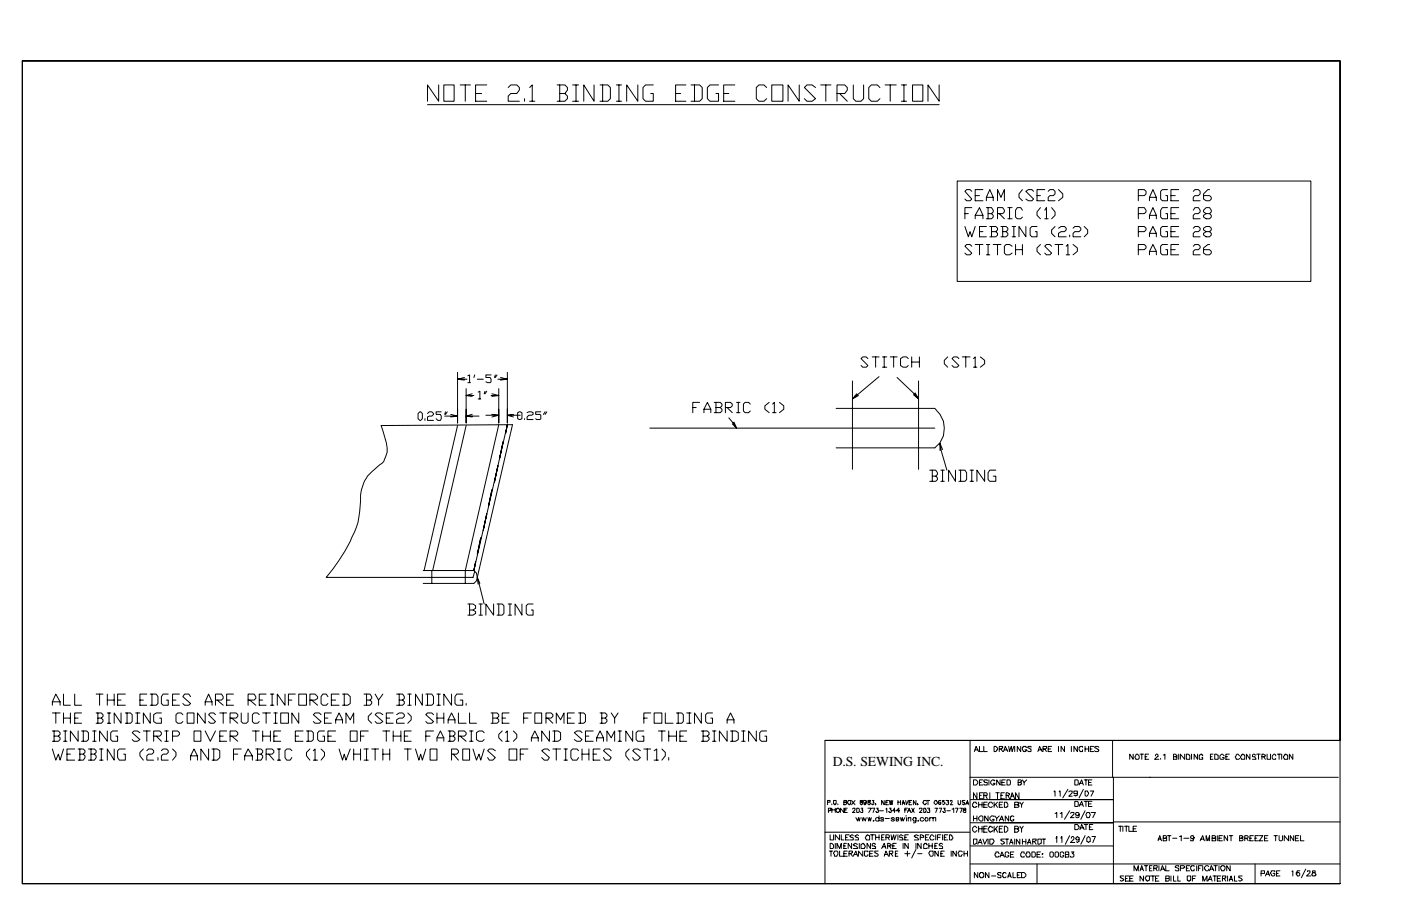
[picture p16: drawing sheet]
<svg xmlns="http://www.w3.org/2000/svg" width="432mm" height="279mm" viewBox="0 0 432 279" stroke-linecap="round" stroke-linejoin="round" font-family="sans-serif">
<defs><g id="words">
<text font-size="4.2" x="256.6" y="236.3">D.S. SEWING INC.</text>
</g></defs>
<g fill="none" stroke="#000" stroke-width=".31">
<path d="M6.9 18.8h406.1v209.5h-158.7v44.2M6.9 18.8v253.7h406.1M6.9 18.8h406.1v253.7M131.8 32.3h157.7M135.2 26.2v5l-3.4-5v5M136.8 26.2h3.2v5h-3.2zM141.8 26.2h3.2M143.4 26.2v5M146.6 28.8h1.8M150 26.2h-3.4v5h3.4M156.6 27l.8-.8h1.9l.8 .8v.8l-.8 1h-1.9l-.8 .8v1.6h3.5M161.7 30.4v.8"/>
<path d="M163.2 27l.8-.8v5M163.2 31.2h1.6M171.7 26.2h2.4l.8 .8v.8l-.8 1M172.5 28.8h1.6l.8 .8v.8l-.8 .8h-2.4M172.5 26.2v5M176.5 26.2h1.8M176.5 31.2h1.8M177.5 26.2v5M183.1 26.2v5l-3.2-5v5M184.9 26.2h2.4l.8 .8v3.4l-.8 .8h-2.4M185.7 26.2v5M190 26.2h1.6"/>
<path d="M190 31.2h1.6M190.8 26.2v5M196.6 26.2v5l-3.5-5v5M201.3 26.2h-2.3l-.8 .8v3.4l.8 .8h2.3v-2.4h-.7M208.2 28.8h1.6M211.4 26.2h-3.2v5h3.2M213 26.2h2.6l.8 .8v3.4l-.8 .8h-2.6M214 26.2v5M221.5 26.2h-2.7l-.8 .8v3.4l.8 .8h2.7v-2.4h-.8M223 28.8h1.6M226.5 26.2h-3.5v5h3.5M236.3 27l-.8-.8h-1.6l-.8 .8v3.4l.8 .8h1.6l.8-.8"/>
<path d="M237.9 26.2h3.4v5h-3.4zM246.3 26.2v5l-3.4-5v5M251.4 27l-1.1-.8h-1.6l-.8 .8 3.5 3.4-1.1 .8h-1.6l-.8-.8M252.9 26.2h3.2M254.5 26.2v5M258 28.8h2.3l.8-1v-.8l-.8-.8h-2.3v5M258.8 28.8l2.3 2.4M263 26.2v4.2l.8 .8h1.6l.8-.8v-4.2M271.2 27l-.8-.8h-1.8l-.8 .8v3.4l.8 .8h1.8l.8-.8M272.8 26.2h3.4M274.4 26.2v5M277.8 26.2h1.6"/>
<path d="M277.8 31.2h1.6M278.6 26.2v5M281.3 26.2h3.1v5h-3.1zM289.5 26.2v5l-3.5-5v5M295 55.8h109v31h-109zM299.5 59l-.5-.5h-1.1l-.5 .5 2.1 2.4-.5 .5h-1.1l-.5-.5M302.9 58.5h-2.3v3.4h2.3M315.1 58.5l-1 1.3v1.1l1 1M318.6 59l-.6-.5h-1l-.8 .5 2.4 2.4-.6 .5h-1l-.8-.5M322 58.5h-2.4v3.4h2.4M323.1 59l.5-.5h1l.6 .5v.8l-.6 .5h-1l-.5 .6v1h2.1M326.2 58.5l1.4 1.3v1.1l-1.4 1"/>
<path d="M359.8 58.5h-1.6l-.5 .5v2.4l.5 .5h1.6v-1.6h-.5M363.3 58.5h-2.4v3.4h2.4M367.8 59l.5-.5h1.1l.5 .5v.8l-.5 .5h-1.1l-.5 .6v1h2.1M372.8 58.5h-.5l-1.4 1.3v1.6l.8 .5h1.1l.5-.5v-.5l-.5-.6h-1.9M297.4 69.8l1 3.2 .6-1.6 .5 1.6 1.1-3.2M297.4 65.9h1M299.5 64h-2.1v3.5M299.5 75.9l-.5-.5h-1.1l-.5 .5 2.1 2.2-.5 .5h-1.1l-.5-.5M300.6 67.5v-1.1l1.3-2.4 1 2.4v1.1M300.6 60.3h1.3M300.6 66.4h2.3M300.6 75.4h2.3"/>
<path d="M301.9 71.4h1M301.9 75.4v3.2M304 61.9v-1l1.1-2.4 1 2.4v1M304 64h1.6l.5 .8v.6l-.5 .5M304 69.8h-2.1v3.2h2.1M304 60.9h2.1M304 75.4h1.1M304 78.6h1.1M304.5 65.9h1.1l.5 .5v.5l-.5 .6h-1.6M304.5 64v3.5M304.5 75.4v3.2M305.1 69.8h1.8l.5 .6v.5l-.5 .5"/>
<path d="M305.6 71.4h1.3l.5 .6v.5l-.5 .5h-1.8M305.6 69.8v3.2M306.1 75.4h2.4M307.4 61.9v-3.4l1.1 2.4 1.1-2.4v3.4M307.4 65.9h1.6l.6-.5v-.6l-.6-.8h-1.6v3.5M307.4 75.4v3.2M308 65.9l1.6 1.6M308.5 69.8h1.6l.5 .6v.5l-.5 .5M309 71.4h1.1l.5 .6v.5l-.5 .5h-1.6M309 69.8v3.2M310.6 64h1.3M310.6 67.5h1.3"/>
<path d="M311.1 64v3.5M311.9 75.9l-.8-.5h-1l-.5 .5v2.2l.5 .5h1l.8-.5M311.9 73h1.1M311.9 69.8h1.1M312.5 69.8v3.2M313 75.4v3.2M313 77h2.1M315.1 64.8l-.5-.8h-1.1l-.5 .8v2.1l.5 .6h1.1l.5-.6M315.1 75.4v3.2M316.2 69.8v3.2l-2.1-3.2v3.2M319.6 69.8h-1.6l-.5 .6v2.1l.5 .5h1.6v-1.6h-.5M319.6 60.3h1.1"/>
<path d="M320.7 64l-1.1 1.4v1l1.1 1.1M320.7 75.4l-1.1 1.1v1l1.1 1.1M322 64.8l.5-.8v3.5M322 67.5h1.1M324.1 64l1.1 1.4v1l-1.1 1.1M324.1 75.9l-.5-.5h-1.1l-.5 .5 2.1 2.2-.5 .5h-1.1l-.5-.5M325.2 69.8l-1.1 1.1v1.1l1.1 1M325.2 75.4h2.4M326.2 70.4l.8-.6h1.1l.5 .6v.5l-.5 .5h-1.1l-.8 .6v1h2.4M326.2 75.4v3.2M328.6 75.9l.5-.5v3.2M328.6 78.6h1.1"/>
<path d="M329.7 72.5v.5M330.7 70.4l.6-.6h1.3l.5 .6v.5l-.5 .5h-1.3l-.6 .6v1h2.4M330.7 75.4l1.4 1.1v1l-1.4 1.1M334.2 69.8l1 1.1v1.1l-1 1M350.8 60.3h1.9l.5-.5v-.8l-.5-.5h-1.9v3.4M350.8 65.9h1.9l.5-.5v-.6l-.5-.8h-1.9v3.5M350.8 71.4h1.9l.5-.5v-.5l-.5-.6h-1.9v3.2M350.8 77h1.9l.5-.5v-.6l-.5-.5h-1.9v3.2M354.3 61.9v-1l1-2.4 1.1 2.4v1M354.3 67.5v-1.1l1-2.4 1.1 2.4v1.1M354.3 73v-1l1-2.2 1.1 2.2v1M354.3 78.6v-1.1l1-2.1 1.1 2.1v1.1"/>
<path d="M354.3 60.9h2.1M354.3 66.4h2.1M354.3 72h2.1M354.3 77.5h2.1M359.8 64h-1.6l-.5 .8v2.1l.5 .6h1.6v-1.6h-.5M359.8 69.8h-1.6l-.5 .6v2.1l.5 .5h1.6v-1.6h-.5M359.8 75.4h-1.6l-.5 .5v2.2l.5 .5h1.6v-1.6h-.5M360.9 60.3h1.3M360.9 65.9h1.3M360.9 71.4h1.3M360.9 77h1.3M363.3 64h-2.4v3.5h2.4"/>
<path d="M363.3 69.8h-2.4v3.2h2.4M363.3 75.4h-2.4v3.2h2.4M367.8 64.8l.5-.8h1.1l.5 .8v.6l-.5 .5h-1.1l-.5 .5v1.1h2.1M367.8 70.4l.5-.6h1.1l.5 .6v.5l-.5 .5h-1.1l-.5 .6v1h2.1M367.8 75.9l.5-.5h1.1l.5 .5v.6l-.5 .5h-1.1l-.5 .5v1.1h2.1M371.7 65.9l-.8-.5v-.6l.8-.8h1.1l.5 .8v.6l-.5 .5h-1.1l-.8 .5v.5l.8 .6h1.1l.5-.6v-.5l-.5-.5M371.7 71.4l-.8-.5v-.5l.8-.6h1.1l.5 .6v.5l-.5 .5h-1.1l-.8 .6v.5l.8 .5h1.1l.5-.5v-.5l-.5-.6M372.8 75.4h-.5l-1.4 1.1v1.6l.8 .5h1.1l.5-.5v-.6l-.5-.5h-1.9M141 116.9h2.9M141 114.8v15.6M143.1 116.4l-2.1 .5 2.1 .3M143.7 119.9v10.5"/>
<path d="M144.2 115.9l.5-.3v2.4M144.2 118h.8M146.3 115.6l-.3 .8M147.1 116.9h1.9M151.3 115.6h-1.5v.8h1.3l.2 .5v.8l-.2 .3h-.8l-.5-.3M152.7 115.6l-.3 .8M153.2 115.6l-.5 .8M153.5 116.9h2.9M153.7 119.9v10.5M154.3 116.4l2.1 .5-2.1 .3M156.4 114.8v15.6M262.7 117.5v27.2"/>
<path d="M267.5 110.6l-.5-.5h-1.1l-.5 .5 2.1 2.1-.5 .5h-1.1l-.5-.5M268.8 110.1h2.1M269.9 110.1v3.1M270.9 116.2l-8.2 6.8M272 110.1h1.3M272 113.2h1.3M272.5 110.1v3.1M274.4 110.1h2.1M275.4 110.1v3.1M276.5 116.4l5.3 5 1.3 1.6M279.9 110.6l-.5-.5h-1.1l-.8 .5v2.1l.8 .5h1.1l.5-.5M281 110.1v3.1"/>
<path d="M281 111.7h2.4M283.1 117.5v27.2M283.4 110.1v3.1M292.1 110.1l-1.1 1v1.1l1.1 1M295.5 110.6l-.5-.5h-1l-.6 .5 2.1 2.1-.5 .5h-1l-.6-.5M296.6 110.1h2.4M297.7 110.1v3.1M300 110.6l.6-.5v3.1M300 113.2h1.1M302.2 110.1l1.3 1v1.1l-1.3 1M129.4 127l.8 .5v1.6l-.6 .5-.7-.5v-1.6zM131 129.1v.5"/>
<path d="M131.8 127.5l.5-.5h.8l.5 .5-.5 .8h-.8l-.5 .3v1h1.8M136 127h-1.6v.8h1.3l.3 .5v.8l-.3 .5h-.8l-.5-.5M137.1 128.3h3.9M137.3 127l-.2 .8M137.8 127l-.5 .8M138.9 127.8l2.1 .5-2.1 .3M141 131.2l-10.3 44.7M143.7 131.2l-10.4 44.7M143.7 122h2.3M143.7 128.3h3.9M145.5 121.4l-1.8 .6 1.8 .2M145.5 127.8l-1.8 .5 1.8 .3"/>
<path d="M147.4 120.9l.5-.2v2.3M147.4 123h.8M149.5 120.7l-.3 .7M149.8 128.1h3.9M150 120.7l-.5 .7M151.3 122h2.4M151.6 127.8l2.1 .3-2.1 .5M151.6 121.4l2.1 .6-2.1 .2M153.7 131l-10.3 44.9v4M155 136.3l-1 5M156.4 131l-10.4 44.9M156.4 128.1h3.9"/>
<path d="M158.2 127.8l-1.8 .3 1.8 .5M159.5 127.3l.6-.3 .8 .3v1.8l-.6 .3-.8-.3zM161.7 129.1v.3M162.5 127.3l.5-.3h.8l.5 .3v.5l-.5 .3h-.8l-.5 .5v.8h1.8M166.7 127h-1.6v.8h1.3l.3 .3v1l-.3 .3h-1l-.3-.3M168 127l-.5 .8M168.5 127l-.5 .8M200.3 132h87.8M213.5 125.7h1.1M215.6 124.1h-2.1v3.2M217 127.3v-1.1l1-2.1 1.1 2.1v1.1M217 126.2h2.1"/>
<path d="M220.1 124.1h1.9l.5 .5v.5l-.5 .6M220.7 125.7h1.3l.5 .5v.5l-.5 .6h-1.9M220.7 124.1v3.2M223.6 125.7h1.6l.5-.6v-.5l-.5-.5h-1.6v3.2M224.1 125.7l1.6 1.6M224.6 128.9l2.4 3.1M226.2 130.2l.8 1.8-1.3-1.3M227 124.1h1.1M227 127.3h1.1M227.5 124.1v3.2M231.2 124.6l-.5-.5h-1l-.6 .5v2.1l.6 .6h1l.5-.6M237.1 124.1l-1.4 1v1.1l1.4 1.1"/>
<path d="M238.1 124.6l.6-.5v3.2M238.1 127.3h1.1M240.2 124.1l1.4 1v1.1l-1.4 1.1M257.7 138.1h30.4zM257.7 125.9h30.4a7.8 7.8 0 0 1 0 12.2M264.1 121.4l-1.4 1.6 1.9-1M282 121.2l1.1 1.8-1.6-1.3M289.7 136.8l.3 1.8 1.8 6.4M290.5 138.6l-.8-1.8v2.1M150 158.5l-1 5M151.6 151.1l-1.1 5M153.5 143.7l-1.1 5"/>
<path d="M286.5 145h1.9l.5 .8v.5l-.5 .5M287.3 146.8h1.1l.5 .6v.5l-.5 .5h-1.9M287.3 145v3.4M290 145h1M290 148.4h1M290.5 145v3.4M294.5 145v3.4l-2.1-3.4v3.4M295.5 145h1.9l.5 .8v2.1l-.5 .5h-1.9M296.1 145v3.4M299 145h1M299 148.4h1M299.5 145v3.4"/>
<path d="M303.5 145v3.4l-2.4-3.4v3.4M306.9 145h-1.8l-.6 .8v2.1l.6 .5h1.8v-1.6h-.8M130.4 175.9h15.6M133.1 175.9v4M146 175.9a2.38 2.38 0 0 1 0 4h-15.6M146.3 176.2l-.5 1.9h-45.3a49.3 49.3 0 0 0 9.8-17l.8-6.6a10.8 10.8 0 0 1 3.5-9l2.3-2.1a3.1 3.1 0 0 0 1.9-2.4l.5-1.6a21.1 21.1 0 0 0-1.8-8.2l40.5-.2-10.9 47.1 2.1 8.2M146.6 173.3l-.6 2.6M147.9 179.9l-.8-1.8 .3 2.1M148.2 165.9l-1.1 5M144.2 186.3h1.6l.8 .5v.8l-.8 .5M144.7 188.1h1.1l.8 .5v.6l-.8 .5h-1.6M144.7 186.3v3.4"/>
<path d="M147.6 186.3h1.1M147.6 189.7h1.1M148.2 186.3v3.4M152.1 186.3v3.4l-2.3-3.4v3.4M153.2 186.3h1.6l.5 .5v2.4l-.5 .5h-1.6M153.7 186.3v3.4M156.6 186.3h1.1M156.6 189.7h1.1M157.2 186.3v3.4M160.9 186.3v3.4l-2.1-3.4v3.4M164.3 186.3h-1.6l-.5 .5v2.4l.5 .5h1.6v-1.6h-.5M16.1 217.5v-1.1l1.1-2.4 1.3 2.4v1.1"/>
<path d="M16.1 216.4h2.4M16.1 219.9h2.4M17.2 219.9v3.1M19.6 214v3.5h2.1M19.6 219.9v3.1M21.7 219.9v3.1M23 214v3.5h2.1M25.1 219.9h-2.1v3.1h2.1M29.6 219.9h1.6l.6 .5v.5l-.6 .6M29.6 214h2.2M30.2 219.9v3.1M30.7 214v3.5"/>
<path d="M33.1 214v3.5M33.1 215.9h2.1M33.1 219.9h1M33.6 219.9v3.1M35.2 214v3.5M36.2 215.9h1.1M37.3 219.9v3.1l-2.1-3.1v3.1M38.6 214h-2.4v3.5h2.4M38.6 219.9h1.6l.5 .5v2.1l-.5 .5h-1.6M39.2 219.9v3.1M41.8 219.9h1.3M42.3 219.9v3.1"/>
<path d="M43.1 215.9h1.1M45.2 214h-2.1v3.5h2.1M46.3 214h1.9l.5 .8v2.2l-.5 .5h-1.9M46.3 219.9v3.1l-2.1-3.1v3.1M46.8 214v3.5M49.7 219.9h-1.5l-.8 .5v2.1l.8 .5h1.5v-1.5h-.5M51.9 214h-1.6l-.6 .8v2.2l.6 .5h1.6v-1.6h-.6M53.2 215.9h1M55.3 214h-2.1v3.5h2.1M57.7 219.9h2.1v3.1h-2.1zM58.7 214.8l-.5-.8h-1.3l-.5 .8 2.3 2.2-.5 .5h-1.3l-.5-.5M63.2 217.5v-1.1l1.1-2.4 1.1 2.4v1.1"/>
<path d="M63.2 219.9v3.1l-2.3-3.1v3.1M63.2 216.4h2.2M66.4 215.9h1.9l.5-.5v-.6l-.5-.8h-1.9v3.5M66.9 215.9l1.9 1.6M67.7 219.9h2.1M68.8 219.9v3.1M69.8 215.9h1.1M72 214h-2.2v3.5h2.2M74.3 219.9v2.6l.6 .5h1l.6-.5v-2.6M76.5 215.9h1.8l.5-.5v-.6l-.5-.8h-1.8v3.5M77 215.9l1.8 1.6M79.9 215.9h1.1"/>
<path d="M81 219.9h2.3M82 214h-2.1v3.5h2.1M82 219.9v3.1M83.3 214h1.1M83.3 217.5h1.1M83.9 214v3.5M84.4 219.9h1.1M84.9 219.9v3.1M86.5 219.9h2.4v3.1h-2.4zM87.8 214v3.5l-2.3-3.5v3.5M88.9 215.9h1.1M91 214h-2.1v3.5"/>
<path d="M92.1 214h2.4v3.5h-2.4zM92.1 219.9v3.1l-2.1-3.1v3.1M95.5 215.9h1.6l.8-.5v-.6l-.8-.8h-1.6v3.5M96 215.9l1.9 1.6M101.1 214.8l-.6-.8h-1l-.5 .8v2.2l.5 .5h1l.6-.5M102.1 219.9h-2.1v3.1h2.1M102.1 215.9h1.4M104.5 214h-2.4v3.5h2.4M105.6 214h1.6l.7 .8v2.2l-.7 .5h-1.6M106.1 214v3.5M112.2 214h1.8l.6 .8v.6l-.6 .5M113 215.9h1l.6 .5v.6l-.6 .5h-1.8"/>
<path d="M113 214v3.5M114.6 219.9l-1.1 1v1.1l1.1 1M115.6 214l1.1 1.9v1.6M118 214l-1.3 1.9M121.2 219.9h-2.1v3.1h2.1M122.2 214h1.9l.5 .8v.6l-.5 .5M123 215.9h1.1l.5 .5v.6l-.5 .5h-1.9M123 214v3.5M125.7 219.9l1 1v1.1l-1 1M125.7 214h1M125.7 217.5h1M126.2 214v3.5"/>
<path d="M130.2 214v3.5l-2.1-3.5v3.5M131.2 214h1.9l.5 .8v2.2l-.5 .5h-1.9M131.8 214v3.5M134.7 214h1M134.7 217.5h1M134.7 219.9v3.1M135.2 214v3.5M136.8 219.9v3.1M139.2 214v3.5l-2.4-3.5v3.5M141.3 219.9v3.1h2.4M142.6 214h-1.8l-.6 .8v2.2l.6 .5h1.8v-1.6h-.8M143.7 217v.5"/>
<path d="M144.7 219.9v3.1h2.1M151.3 219.9h1.9l.5 .5v.5l-.5 .6M151.9 219.9v3.1M156.9 219.9h-2.1v3.1h2.1M163.8 219.9h-2.4v3.1M164.8 219.9h2.2v3.1h-2.2zM177 219.9h-2.1v3.1h2.1M178.3 219.9h1.6l.5 .5v2.1l-.5 .5h-1.6M178.9 219.9v3.1M184.9 219.9h1.6l.6 .5v.5l-.6 .6M185.5 219.9v3.1M188.4 219.9l1 1.6v1.5"/>
<path d="M190.5 219.9l-1.1 1.6M200.6 219.9h-2.2v3.1M201.6 219.9h2.4v3.1h-2.4zM205.1 219.9v3.1h2.3M208.5 219.9h1.6l.5 .5v2.1l-.5 .5h-1.6M209 219.9v3.1M211.7 219.9h1.3M212.5 219.9v3.1M216.2 219.9v3.1l-2.2-3.1v3.1M219.6 219.9h-1.6l-.5 .5v2.1l.5 .5h1.6v-1.5h-.5M16.1 225.4h1.9l.5 .6v.5l-.5 .5M16.1 231l1.1 3.4 .8-1.8 .5 1.8 1.1-3.4"/>
<path d="M16.7 227h1.3l.5 .5v.6l-.5 .5h-1.9M16.7 225.4v3.2M19.6 221.5h2.1M19.6 225.4h1M19.6 228.6h1M20.1 225.4v3.2M20.6 232.6h1.1M23 231h-2.4v3.4h2.4M23 221.5h1.1M24.1 225.4v3.2l-2.4-3.2v3.2M24.1 231h1.6l.5 .5v.5l-.5 .6M24.6 232.6h1.1l.5 .5v.5l-.5 .8h-1.6"/>
<path d="M24.6 231v3.4M25.1 225.4h1.6l.6 .6v2.1l-.6 .5h-1.6M25.7 225.4v3.2M27.3 231h1.8l.5 .5v.5l-.5 .6M28 232.6h1.1l.5 .5v.5l-.5 .8h-1.8M28 231v3.4M28.6 225.4h1M28.6 228.6h1M29.1 225.4v3.2M30.2 221.5h1l.6 .5v.5l-.6 .5h-1.6M30.7 234.4h1.1M30.7 231h1.1"/>
<path d="M31.2 231v3.4M33.1 225.4v3.2l-2.4-3.2v3.2M33.1 223h1M35.2 231v3.4l-2.1-3.4v3.4M36.2 225.4h-1.5l-.6 .6v2.1l.6 .5h1.5v-1.6h-.5M38.6 231h-1.8l-.6 .5v2.1l.6 .8h1.8v-1.8h-.5M41.8 223h1.3M43.1 226l-.8-.6h-1l-.6 .6 2.4 2.1-.8 .5h-1l-.6-.5M44.2 231l-1.1 1v1.1l1.1 1.3M44.2 225.4h2.1M45.2 231.5l.6-.5h1l.6 .5v.5l-.6 .6h-1l-.6 .5v1.3h2.2M45.2 225.4v3.2"/>
<path d="M47.4 227h1.8l.5-.5v-.5l-.5-.6h-1.8v3.2M48.2 227l1.5 1.6M48.7 233.6v.8M49.7 231.5l.6-.5h1l.6 .5v.5l-.6 .6h-1l-.6 .5v1.3h2.2M50.8 225.4h1.1M50.8 228.6h1.1M51.3 225.4v3.2M53.2 227h1.6l.5-.5v-.5l-.5-.6h-1.6v3.2M53.2 231l1 1v1.1l-1 1.3M56.4 220.4l-.6-.5h-1l-.6 .5v2.1l.6 .5h1l.6-.5M58.7 234.4v-1.3l1.1-2.1 1.1 2.1v1.3M58.7 233.1h2.2"/>
<path d="M59.8 225.4h2.1v3.2h-2.1zM63.2 225.4l1.6 3.2 1.6-3.2M64.3 231v3.4l-2.4-3.4v3.4M65.4 231h1.5l.8 .5v2.1l-.8 .8h-1.5M65.9 231v3.4M66.4 220.4l-.5-.5h-1.1l-.5 .5 2.1 2.1-.5 .5h-1.1l-.5-.5M67.7 227h1.1M69.8 225.4h-2.1v3.2h2.1M70.9 221.5h1.9l.5-.6v-.5l-.5-.5h-1.9v3.1M70.9 227h1.9l.5-.5v-.5l-.5-.6h-1.9v3.2M71.4 221.5l1.9 1.5M71.4 227l1.9 1.6"/>
<path d="M72 232.6h1.3M74.3 231h-2.3v3.4M75.4 234.4v-1.3l1.1-2.1 1.3 2.1v1.3M75.4 233.1h2.4M77.8 225.4h2.1M78.8 231h1.6l.6 .5v.5l-.6 .6M78.8 225.4v3.2M79.4 232.6h1l.6 .5v.5l-.6 .8h-1.6M79.4 231v3.4M79.9 220.4l-.5-.5h-1.1l-.5 .5v2.1l.5 .5h1.1l.5-.5M81 227h2.3M81 225.4v3.2"/>
<path d="M82 232.6h1.9l.5-.6v-.5l-.5-.5h-1.9v3.4M82.8 232.6l1.6 1.8M83.3 225.4v3.2M84.4 223h1.1M84.4 227h1.1M85.5 234.4h1M85.5 231h1M86 231v3.4M86.5 225.4h-2.1v3.2h2.1M90 231.5l-.6-.5h-1l-.6 .5v2.1l.6 .8h1l.6-.8M91 227h1.1M93.4 225.4h-2.4v3.2h2.4"/>
<path d="M94.5 225.4h1.5l.6 .6v2.1l-.6 .5h-1.5M95 225.4v3.2M95.5 231l-1 1v1.1l1 1.3M96.6 231.5l.5-.5v3.4M96.6 234.4h1.3M99 220.4l-.6-.5h-1.3l-.5 .5 2.4 2.1-.6 .5h-1.3l-.5-.5M99 231l1 1v1.1l-1 1.3M100 225.4h-1.6l-.5 .6v2.1l.5 .5h1.6v-1.6h-.5M100 221.5h1.1M101.1 227h1M103.5 223v-1l1-2.1 1.1 2.1v1M103.5 225.4h-2.4v3.2h2.4"/>
<path d="M103.5 222h2.1M104.5 231l1.1 3.4 .5-1.8 .5 1.8 1.3-3.4M106.6 223v-3.1l1.3 2.1 1.1-2.1v3.1M107.9 225.4h2.2v3.2h-2.2zM109 232.6h2.1M109 231v3.4M111.1 227h1.1M111.1 231v3.4M112.2 234.4h1.3M112.2 231h1.3M113 231v3.4M113.5 225.4h-2.4v3.2"/>
<path d="M114.6 231h2.1M115.6 231v3.4M118 220.4l-.8-.5h-1l-.6 .5 2.4 2.1-.8 .5h-1l-.6-.5M118 225.4h2.1M118 232.6h2.1M118 231v3.4M119.1 221.5h1M119.1 225.4v3.2M120.1 231v3.4M121.2 227h2.4M121.2 225.4v3.2M122.2 220.4l.8-.5h1.1l.5 .5v.5l-.5 .6h-1.1l-.8 .5v1h2.4"/>
<path d="M123.6 225.4v3.2M124.6 227h1.1M124.6 231h2.1M125.7 231v3.4M126.7 225.4h-2.1v3.2h2.1M128.1 231l1 3.4 .5-1.8 .6 1.8 1-3.4M131.2 227h1.4M132.6 231h2.1v3.4h-2.1zM133.6 220.4l-.5-.5h-1.3l-.6 .5 2.4 2.1-.5 .5h-1.3l-.6-.5M133.6 225.4h-2.4v3.2M134.7 228.6v-1.1l1-2.1 1.1 2.1v1.1M134.7 221.5h2.1"/>
<path d="M134.7 227.5h2.1M138.1 223v-1l1.1-2.1 1 2.1v1M138.1 225.4h1.6l.5 .6v.5l-.5 .5M138.1 222h2.1M138.6 227h1.1l.5 .5v.6l-.5 .5h-1.6M138.6 225.4v3.2M139.2 232.6h1.6l.5-.6v-.5l-.5-.5h-1.6v3.4M139.7 232.6l1.6 1.8M141.3 227h1.8l.6-.5v-.5l-.6-.6h-1.8v3.2M141.8 227l1.9 1.6M142.6 231h2.1v3.4h-2.1zM144.7 225.4h1.1"/>
<path d="M144.7 228.6h1.1M145.3 225.4v3.2M145.8 231l1 3.4 .8-1.8 .6 1.8 1-3.4M149.2 226l-.5-.6h-1.1l-.8 .6v2.1l.8 .5h1.1l.5-.5M151.9 221.5h1.3l.5 .5v.5l-.5 .5h-1.9M152.7 231.5l-.8-.5h-1.1l-.5 .5 2.4 2.1-.8 .8h-1.1l-.5-.8M154.8 225.4l-1.1 1.1v1l1.1 1.1M154.8 221.5h1M155.8 226l.6-.6v3.2M155.8 228.6h1.1M156.9 231h2.4v3.4h-2.4zM158.2 225.4l1.1 1.1v1l-1.1 1.1"/>
<path d="M160.3 232.6h1.1M161.4 221.5h1.3M162.7 231h-2.4v3.4M163.8 228.6v-1.1l1-2.1 1.1 2.1v1.1M163.8 227.5h2.1M168.3 221.5h1.6l.5-.6v-.5l-.5-.5h-1.6v3.1M168.8 221.5l1.6 1.5M169.3 225.4v3.2l-2.3-3.2v3.2M169.3 231.5l-.5-.5h-1.1l-.7 .5 2.3 2.1-.5 .8h-1.1l-.7-.8M170.4 225.4h1.6l.8 .6v2.1l-.8 .5h-1.6M170.4 231h2.4M170.9 225.4v3.2"/>
<path d="M171.4 223v-3.1l1.4 2.1 1-2.1v3.1M171.4 231v3.4M173.8 234.4h1.1M173.8 231h1.1M174.4 231v3.4M174.9 221.5h1M178.3 231.5l-.5-.5h-1.3l-.6 .5v2.1l.6 .8h1.3l.5-.8M179.4 226l-.5-.6h-1.1l-.8 .6 2.4 2.1-.5 .5h-1.1l-.8-.5M179.4 232.6h2.1M179.4 231v3.4M180.4 227h1.1M181.5 231v3.4"/>
<path d="M182.8 225.4h-2.4v3.2h2.4M182.8 232.6h1.1M183.9 228.6v-1.1l1-2.1 1.1 2.1v1.1M183.9 227.5h2.1M184.9 231h-2.1v3.4h2.1M185.5 221.5h1l.6 .5v.5l-.6 .5h-1.6M187.1 228.6v-3.2l1.3 2.1 1-2.1v3.2M188.4 231.5l-.5-.5h-1.4l-.5 .5 2.4 2.1-.5 .8h-1.4l-.5-.8M190.5 225.4h1.1M190.5 228.6h1.1M191 225.4v3.2M193.9 231l-1 1v1.1l1 1.3"/>
<path d="M195 225.4v3.2l-2.1-3.2v3.2M197.4 231.5l-.8-.5h-1.1l-.5 .5 2.4 2.1-.8 .8h-1.1l-.5-.8M198.4 225.4h-1.8l-.5 .6v2.1l.5 .5h1.8v-1.6h-.5M198.4 221.5h1.1M198.4 231h2.2M199.5 231v3.4M201.6 231.5l.8-.5v3.4M201.6 234.4h1.3M202.9 225.4h2.2M204 231l1.1 1v1.1l-1.1 1.3M204 225.4v3.2M206.1 227h2.4"/>
<path d="M206.1 225.4v3.2M206.1 233.6v.8M208.5 225.4v3.2M209.5 227h1.1M211.7 225.4h-2.2v3.2h2.2M211.7 223h1.3M216.2 225.4h1.8l.5 .6v.5l-.5 .5M216.7 227h1.3l.5 .5v.6l-.5 .5h-1.8M216.7 225.4v3.2M219.6 225.4h1.1M219.6 228.6h1.1M220.1 225.4v3.2"/>
<path d="M224.1 223v-1l1.1-2.1 1 2.1v1M224.1 225.4v3.2l-2.4-3.2v3.2M224.1 222h2.1M225.2 225.4h1.5l.8 .6v2.1l-.8 .5h-1.5M225.7 225.4v3.2M228.6 225.4h1.1M228.6 228.6h1.1M229.1 225.4v3.2M233.1 225.4v3.2l-2.4-3.2v3.2M236.3 225.4h-1.6l-.5 .6v2.1l.5 .5h1.6v-1.6h-.6M254.3 228.3h158.7M299 239.7h44.2"/>
<path d="M299 228.3v44.2M300.3 231.8l.5-1.6 .8 1.6M300.6 231.2h.8M301.9 230.2v1.6h1M303.2 230.2v1.6h1.1M306.4 230.2h.5l.5 .5v.5h-.2l-.3 .6h-.5zM308 231l1-.3v-.5h-1v1.6M308.5 231l.5 .8M309.3 231.8l.5-1.6 .8 1.6M309.6 231.2h.8M310.9 230.2l.2 1.6 .6-1.6 .2 1.6 .6-1.6M312.7 230.2v1.6"/>
<path d="M314.6 230.2v1.6l-1.1-1.6v1.6M316.4 230.5h-.2v-.3h-.8v.3h-.3v.7l.3 .6h.8l.2-.6h-.5M317.8 230.5v-.3h-.8l-.3 .3 1.1 .5v.8h-.8l-.3-.3M319.9 231.8l.5-1.6 .8 1.6M320.1 231.2h.8M321.5 231h.8l.2-.3v-.5h-1v1.6M322 231l.5 .8M323.1 231h.7M324.1 230.2h-1v1.6h1M326.2 230.2v1.6M328.1 230.2v1.6l-1.1-1.6v1.6M330.2 230.2v1.6"/>
<path d="M332.1 230.2v1.6l-1.1-1.6v1.6M333.6 230.5v-.3h-.8v.3h-.2v.7l.2 .6h.8v-.6M334.4 231h1.1M334.4 230.2v1.6M335.5 230.2v1.6M336 231h.5M337.1 230.2h-1.1v1.6h1.1M338.7 230.5l-.3-.3h-.8l-.3 .3 1.1 .5 .3 .5-.3 .3h-.8l-.3-.3M342.9 228.3v11.4M349.2 232.6v1.6l-1-1.6v1.6M350 232.8l.6-.2 .5 .5v.8l-.3 .3h-.8l-.2-.6zM351.4 232.6h1"/>
<path d="M351.9 232.6v1.6M353 233.4h.5M354 232.6h-1v1.6h1M354.3 239.7h58.2M354.5 239.7h-11.3v32.8M356.1 233.1l.3-.5 .5 .2v.6h-.2l-.8 .8h1.3M357.7 233.9v.3M358.5 232.8l.5-.2v1.6M361.7 233.4h1v-.6l-1-.2v1.6h1v-.6l-.5-.2M363.3 232.6v1.6M365.1 232.6v1.6l-1.3-1.6v1.6M365.7 232.6l1 .2v1.4h-1z"/>
<path d="M367.2 232.6v1.6M369.1 232.6v1.6l-1.1-1.6v1.6M370.7 233.1l-.3-.5-.8 .2v1.4h1.1v-.6h-.3M373.1 233.4h.5M373.9 232.6h-.8v1.6h.8M374.4 232.6l1 .2v1.4h-1zM377.3 233.1l-.5-.5-.8 .5v.8l.2 .3h.8l.3-.3v-.3h-.5M377.8 233.4h.6M378.9 232.6h-1.1v1.6h1.1M382.1 233.1l-.8-.5-.6 .8 .3 .8h.8l.3-.3M382.9 232.6l.7 .2v1.4h-1l-.3-.8zM385.2 232.6v1.6l-1-1.6v1.6"/>
<path d="M387.1 232.8l-.5-.2-.6 .2v.6h.8l.3 .8h-1.1M387.3 232.6h1.1M387.9 232.6v1.6M388.9 233.4h.8l.3-.6-1.1-.2v1.6M389.5 233.4l.5 .8M390.5 232.6v1.6h1.1v-1.6M393.2 233.1l-.3-.5-.8 .5v.8l.3 .3h.8v-.3M393.7 232.6h1.1M394.2 232.6v1.6M395 232.6v1.6M395.8 232.8h.3v-.2l.8 .2v1.4h-1.1l-.2-.6zM398.5 232.6v1.6l-1.1-1.6v1.6"/>
<path d="M254.3 256.6h44.7M255.1 247.4h.8v-.5h-.8v1.3M255.3 250h.6v-.2h.2v-.6h-.8v1.4M255.9 257.4v1.6h1v-1.6M256.4 247.9v.3zM256.4 249.2v1.4M256.4 249.8h1M256.9 246.9h.8v1h-.3v.3l-.5-.3zM257.4 249.2v1.4M257.7 249.5h.3v-.3h.5v.3h.3v.8h-.3v.3h-.5v-.3h-.3zM258.2 247.9v.3zM258.8 257.4v1.6l-1.4-1.6v1.6"/>
<path d="M259.3 257.4v1.6h.8M260.1 249.2v1.4l-1.1-1.4v1.4M260.1 247.4h.8v-.5h-.8v1.3h.5l.3-.3v-.5h-.3M260.3 249.8h.6M260.6 258.2h.5M261.1 249.2h-.8v1.4h.8M261.4 246.9h.8v1a.56 .56 0 0 1-.8 0 .56 .56 0 0 1 0-.8zM261.7 257.4h-1.1v1.6h1.1M262.5 246.9l1 1.3M262.7 249.5l.3-.3h.5v.6l-.8 .8h.8M263 257.7l-.3-.3-.8 .3 .3 .5h.5l.3 .3v.5h-1.1M263.5 246.9l-1 1.3"/>
<path d="M263.8 252.1l.5 1.1 .3-1.1 .2 1.1 .3-1.1M264.1 249.2h.5l.2 .3v.8l-.2 .3h-.5zM264.6 257.7l-.3-.3-.8 .3 .3 .5h.5l.3 .3v.5h-1.1M265.1 246.9l.3 .5 .5 .2-.3 .6-.5-.3v-.5h.5l.3-.5zM265.4 249.2h.5l-.3 .6h.3v.8h-.5l-.3-.3M265.6 252.1l.3 1.1 .3-1.1 .5 1.1 .3-1.1M267 257.7h.2v-.3l.8 .3v1.3h-1l-.3-.5zM267 247.1v.3l-.6 .2-.2-.2v-.5h.8v1h-.3v.3l-.5-.3M267.5 246.9v.2l.8 .5-.3 .6-.5-.3v-.5h.5l.3-.5zM267.5 249.2h1.1l-.8 1.4M267.5 252.1l.3 1.1 .2-1.1 .3 1.1 .3-1.1M268.3 257.4h1.3"/>
<path d="M268.8 249.2h.8l-.5 1.4M268.8 246.9h.5l-.2 .5h.2v.5l-.2 .3-.5-.3M268.8 257.4v1.6M269.1 253.2l.2-.3v.3zM269.9 247.9v.3M269.9 257.4v1.6M269.9 258.2h1M270.1 249.2h.6l-.3 .6 .5 .2-.2 .6h-.6v-.3h-.2M270.9 252.4l-.2-.3h-.6l-.2 .3v.5l.2 .3h.6l.2-.3M270.9 251.6v1.6M270.9 257.4v1.6M271.2 250h1.1"/>
<path d="M271.7 258.2h.6M272.3 252.4v-.3h-.8l.2 .6h.6v.5h-.8v-.3M272.5 257.4h-.8v1.6h.8M272.5 246.9v1.3l-.8-1.3v1.3M272.8 252.4h1.3M273 258.2h1.1v-.5l-.3-.3h-.8v1.6M273 249.5l.3-.3v1.4M273 247.4h.6M273.6 258.2l.5 .8M273.8 246.9h-.8v1.3h.8M274.1 249.2h.5l-.2 .6 .5 .2-.3 .6h-.5v-.3h-.3M274.1 246.9l.3 1.3 .2-1.3 .3 1.3 .3-1.3"/>
<path d="M274.6 257.4l.3 1.6 .5-1.6 .3 1.6 .5-1.6M275.7 252.4l-.3-.3h-.5l-.3 .3 1.1 .5-.3 .3h-.5l-.3-.3M276 250h-.8l.5-.8v1.4M276.2 252.7h.8v-.6h-.8v1.1h.6l.2-.3M276.8 246.9v1.3M276.8 257.4v1.6M276.8 247.4h.7M277.3 250h-1.1l.8-.8v1.4M277.5 252.1l.3 1.1 .3-1.1 .2 1.1 .6-1.1M277.5 246.9v1.3M278.1 248.2l.2-1.3 .6 1.3M278.1 247.6h.8"/>
<path d="M278.3 257.7l-.5-.3-.5 .3v.5h.8l.2 .6v.2h-1M278.9 258.2h.5M278.9 249.8h.5M279.1 251.6h.3zM279.1 246.9l.3 1.3 .5-1.3M279.4 252.1v1.1M279.7 249.2h-.8v1.4M279.7 250.6l.5-1.4 .5 1.4M279.9 257.4h-1v1.6h1M279.9 252.4l.3-.3h.5v1.1M279.9 250h.6M279.9 252.1v1.1"/>
<path d="M280.2 247.4h.5M281 246.9h-.8v1.3h.8M281 249.2l.8 1.4M281.8 249.2l-.8 1.4M282.3 246.9v1.3l-.8-1.3v1.3M282.3 252.1v1.4l-.3 .2h-.5M282.3 252.4l-.3-.3h-.5l-.2 .6 .2 .5h.5l.3-.3M282.8 253.2l.3-.3v.3zM282.8 247.9v.3M283.1 257.7l-.5-.3-.8 .3 .2 .5h.6l.5 .6v.2h-1.3M283.4 249.5v-.3h.8v.6l-.8 .8h.8M283.6 258.2h1.1v-.5l-1.1-.3v1.6"/>
<path d="M284.7 249.2h.5l.3 .6-.3 .8h-.5zM284.7 252.4l-.3-.3h-.5l-.3 .3v.5l.3 .3h.5l.3-.3M285.2 252.1h.6l.2 .3v.5l-.2 .3h-.6l-.2-.5zM285.2 258.2h.6M285.5 247.1v-.2h-.8v.2a.56 .56 0 0 0 0 .8 .56 .56 0 0 0 .8 0v-.3M285.8 249.2h.7l-.2 .6h.2v.8h-.7v-.3M285.8 246.9h.7M286 246.9v1.3M286.3 257.4h-1.1v1.6h1.1M286.5 252.4l.3-.3h.5l.3 .3v.8M286.5 252.1v1.1M287.6 252.4v-.3h.8v1.1"/>
<path d="M287.9 258l-.8-.6-.6 .8 .3 .8h.8l.3-.2M288.1 246.9h.6l.2 .5-.5 .8-.5-.6zM288.1 249.2h.8l-.5 1.4M288.4 257.4v1.6M288.9 258.2h.8M289.5 249.2h.7l-.5 1.4M290 257.4h-1.1v1.6M290 246.9h-.5l-.3 .2v.8l.5 .3v-.3h.3v-.5h-.8v.2M290.5 257.4v1.6M290.8 249.2h.5l-.3 .6h.3v.8h-.5v-.3h-.3M291 246.9h-.5v.5l.3-.3 .5 .5-.5 .6-.3-.3M291 258.2h.6"/>
<path d="M291.6 246.9h.8l-.3 .5h.3v.5l-.3 .3-.5-.3M291.8 250h1.1M292.1 257.4h-1.1v1.6h1.1M292.6 257.4h.6l.5 .8-.3 .8h-.8zM292.9 247.1v-.2h.5v.5l-.5 .8h.8M293.4 249.5l.6-.3v1.4M294.5 249.2h.8l-.6 1.4M295.3 246.9v1h.2v.3l.6-.3v-1M295.8 249.2h.8l-.5 1.4M297.1 249.2l-.2 .3 .2 .3h.6v.8h-.6l-.2-.3 .2-.5h.6v-.6zM297.4 246.9h-.8v.5h.5v.2h.3l-.3 .6-.5-.3M297.7 248.2l.5-1.3 .2 1.3"/>
<path d="M297.9 247.6h.5M299.2 246.6h44M299.2 253.7h44M300 240.5h.8l.6 .5v.6l-.6 .5h-.8zM300 258.8h1.1v1.3l-1.1 .2zM300 251.6v1.6M300 252.4h1.1M301.1 247.9l-.3-.5h-.8l-.2 .5v.8h.2v.3h.8v-.3h.3M301.1 244.5v1.8l-1.1-1.8v1.8M301.1 255.3l-.5-.5-.8 .5v.8l.5 .5 .8-.5M301.1 251.6v1.6M301.6 248.2h1.1"/>
<path d="M301.6 255.6h1.1M301.6 247.4v1.6M301.6 254.8v1.8M301.6 259.8h.8M301.9 241.3h.5M301.9 245.3h.5M302.2 251.6h.5l.2 .3v1l-.2 .3h-.5l-.6-.5v-.6zM302.7 247.4v1.6M302.7 254.8v1.8M302.9 240.5h-1v1.6h1M302.9 244.5h-1v1.8h1M302.9 258.8l.6 1.5 .8-1.5"/>
<path d="M303.2 245.3h1.1v-.6l-.3-.2h-.8v1.8M303.2 248.2h.8M303.2 255.6h.8M303.7 245.3l.6 1M304.3 240.8v-.3h-.8l-.3 .3 .3 .5h.8v.8h-.8l-.3-.3M304.3 247.4h-1.1v1.6h1.1M304.3 254.8h-1.1v1.8h1.1M304.5 251.6v1.6l-1-1.6v1.6M304.5 258.8v1.5M304.8 240.5v1.6M305.1 258.8h1l.3 .8-.5 .7h-.8zM305.1 244.5v1.8"/>
<path d="M305.9 247.9l-.3-.5h-.5l-.3 .5h-.3v.5l.6 .6h.5l.3-.3M305.9 255.3v-.2l-.8-.3-.6 .8 .6 1 .8-.2v-.3M306.4 251.9l-.3-.3h-.5l-.5 .5v.6l.5 .5h.5l.3-.5h-.5M306.4 247.4v1.6M306.4 254.8v1.8M306.7 240.8h-.3v-.3h-.5l-.6 .5v.6l.6 .5h.5v-.3h.3v-.2h-.6M306.7 251.6l.5 .8v.8M306.9 248.2l.5 .8M306.9 244.5h1.1M306.9 255.6l.5 1M307.4 244.5v1.8M307.4 247.4l-1 1"/>
<path d="M307.4 254.8l-1 1.3M308 253.2l.8-1.6 .5 1.6M308 248.2h.8M308 255.6h.8M308 251.6l-.8 .8M308.2 240.5v1.6l-1-1.6v1.6M308.2 252.7h.8M308.5 245.3h.5M308.8 241.3h.8M309 247.4h-1v1.6h1M309 254.8h-1v1.8h1M309.6 247.4h.8l.2 .5v.8h-.2v.3h-.8z"/>
<path d="M309.6 254.8h.5l.5 .5v.8l-.5 .5h-.5zM309.6 244.5h-1.1v1.8h1.1M309.6 258.8h-1.1v.5l1.1 .5v.3l-.6 .2-.5-.2M309.8 240.5h-1v1.6h1M309.8 258.8h1.1M310.1 245.3h.8l.2-.6-1-.2v1.8M310.4 240.5h.7l.3 .3v1l-.3 .3h-.7zM310.4 258.8v1.5M310.6 245.3l.5 1M310.9 251.6v1.6l-1.1-1.6v1.6M311.4 246.3l.5-1.8 .8 1.8M311.4 259.8h.8"/>
<path d="M311.7 245.5h.8M312.5 251.9l-.3-.3h-.5v.3h-.3v1h.3v.3h.5l.3-.3v-.2h-.3M312.7 248.2h1.1v-.3h.3l-.3-.5h-1.1v1.6h1.1l.3-.3v-.3l-.6-.2M312.7 255.6h1.1l.3-.3-.6-.5h-.8v1.8h.8l.6-.5-.6-.5M312.7 258.8v1.5M313.8 241.3h.8v-.3h.3l-.3-.5h-.8v1.6h.8v-.3h.3v-.2l-.6-.3M314.1 244.5v1.8l-1.1-1.8v1.8M314.3 247.4l.6 .8v.8M314.3 258.8v1.5l-1-1.5v1.5M314.3 254.8l.6 .8v1M315.1 240.5l.5 .8v.8M315.1 258.8v1.5"/>
<path d="M315.1 259.6h1.1M315.4 247.4l-.5 .8M315.4 254.8l-.5 .8M316.2 258.8v1.5M316.4 240.5l-.8 .8M316.7 259.8h.8M318.3 259.6l1.1-.3v-.5h-1.1v1.5M318.8 259.6l.6 .7M319.9 258.8h1v1.3l-1 .2zM321.2 258.8h1.1M321.7 258.8v1.5M324.9 244.2v-.3h.3v1.6"/>
<path d="M325.2 250.8l.5-.2v1.5M325.4 258.5l.3-.5v1.8M326.5 244.2v-.3h.3v1.6M326.8 250.8l.5-.2v1.5M327 258.5l.3-.5v1.8M329.1 243.4l-1.5 2.7M329.4 244.2l.3-.3h.8v.6l-1.1 1h1.1M329.7 250l-1.6 2.7M329.7 257.7l-1.4 2.6M329.9 250.8l.3-.2h.8v.5l-1.1 1h1.1M330.2 258.5l.3-.5 .5 .2v.6l-1.1 1h1.4M331.3 240.5h.8l.2 .3v1l-.2 .3h-.8z"/>
<path d="M331.3 247.1h.8l.2 .3v1l-.2 .3h-.8zM331.3 254.3h.8l.2 .5h.3v.5l-.5 .6h-.8zM332.1 244.5v.2h-1.1v-.8h1.1v1.4l-.6 .2-.5-.2M332.6 242.1l.8-1.6 .5 1.6M332.6 248.7l.8-1.6 .5 1.6M332.6 251.1v.3l-.5 .2-.6-.2v-.6l.3-.2h.5l.3 .2v1.1l-.3 .2h-.5l-.3-.2M332.6 258.8l-.3 .2h-.5v-.2h-.3l.6-.8 .5 .2v1.4l-.5 .2-.3-.2M332.8 255.9l.6-1.6 .8 1.6M332.8 241.6h.8M332.8 248.2h.8M333.1 255.3h.8M333.9 243.4l-1.3 2.7"/>
<path d="M334.2 240.5h1M334.2 247.1h1M334.2 254.3h1M334.4 243.9h.8l.3 .6-.5 1-.6-.2zM334.4 250l-1.3 2.7M334.4 257.7l-1.3 2.6M334.7 240.5v1.6M334.7 247.1v1.6M334.7 254.3v1.6M335 250.6h.8l.2 .5-.2 1h-.8l-.3-.7zM335 258.5l.5-.5 .5 .5v1.1l-.5 .2-.5-.2zM335.5 241.3h.8"/>
<path d="M335.5 247.9h.8M335.8 255.1h.5M336 243.9h1.1l-.8 1.6M336.3 250.6h1.3l-.8 1.5M336.5 240.5h-1v1.6h1M336.5 247.1h-1v1.6h1M336.5 258h1.1l-.8 1.8M336.8 254.3h-1v1.6h1M343.2 253.5h69.8M344.8 254.8h1M345.3 254.8v1.6M346.1 254.8v1.6"/>
<path d="M346.6 254.8h1.1M347.1 254.8v1.6M347.9 254.8v1.6h1.1M349.2 255.6h.8M350.3 254.8h-1.1v1.6h1.1M356.9 259.3l.6-1.6 .5 1.6M356.9 258.8h.8M358.5 258.5h.8l.3-.3-.3-.5h-.8v1.6h1.1v-.8h-.6M359.8 257.7h1.1M360.4 257.7v1.6M361.4 258.5h1.3M363.5 258l.6-.3v1.6"/>
<path d="M364.9 258.5h1.5M368 258.2l-.5 .6-.5-.3v-.5l.2-.3h.6l.2 .8-.2 .8h-.8v-.3M369.9 259.3l.8-1.6 .5 1.6M370.2 258.8h.7M371.7 259.3v-1.6l.6 1.6 .5-1.6v1.6M373.6 258.5h.8l.2-.3-.2-.5h-.8v1.6h1v-.8h-.5M375.2 257.7v1.6M375.7 258.5h.8M376.8 257.7h-1.1v1.6h1.1M378.4 257.7v1.6l-1.1-1.6v1.6M378.9 257.7h1M379.4 257.7v1.6"/>
<path d="M382.1 258.5h.8v-.3h.2l-.2-.5h-.8v1.6h.8l.2-.3v-.2l-.5-.3M383.6 258.5h.8l.3-.5-.3-.3h-.8v1.6M384.2 258.5l.5 .8M385.2 258.5h.6M386.3 257.7h-1.1v1.6h1.1M386.8 258.5h.5M387.9 257.7h-1.1v1.6h1.1M388.1 257.7h1.1l-1.1 1.6h1.1M389.7 258.5h.8M390.8 257.7h-1.1v1.6h1.1M392.6 257.7h1.1M393.2 257.7v1.6"/>
<path d="M394.2 257.7v1.3l.3 .3h.5l.3-.3v-1.3M397.1 257.7v1.6l-1.3-1.6v1.6M398.7 257.7v1.6l-1-1.6v1.6M399.3 258.5h.7M400.3 257.7h-1v1.6h1M400.8 257.7v1.6h1.1M255.6 262.5h1M255.9 260.1h.5l.5 .5v.8l-.3 .3h-.7zM256.1 262.5v1.6M257.2 262.5h.8l.2 .2v.8l-.2 .6h-.8v-.6l-.3-.2zM257.4 260.1v1.6M258 261.7v-1.6l.8 1.6 .5-1.6v1.6"/>
<path d="M258.8 262.5v1.6h1M260.1 260.9h.5M260.1 263.3h.8M260.9 260.1h-.8v1.6h.8M261.1 262.5h-1v1.6h1M261.7 263.3l1-.3v-.5h-1v1.6M262.2 263.3l.5 .8M262.5 260.1v1.6l-1.1-1.6v1.6M263 264.1l.8-1.6 .5 1.6M263.3 263.5h.8M264.3 260.3l-.5-.2-.8 .2 .3 .6h.5l.5 .5v.3h-1.3M264.8 260.1v1.6"/>
<path d="M265.4 260.3l.5-.2 .5 .2 .3 .6-.3 .8h-1zM265.9 262.5v1.6l-1.3-1.6v1.6M267.5 262.7v-.2h-1.1v1.3l.3 .3h.5l.3-.6M268 263.3h.8M268.3 260.1v1.6l-1.1-1.6v1.6M269.1 262.5h-1.1v1.6h1.1M269.9 260.3h-.3v-.2h-.5l-.3 .2v.6h.8v.2h.3v.6h-1.1M270.7 262.5h-1.1v.5l1.1 .5-.3 .6h-.8v-.3M271.7 261.7l.8-1.6 .5 1.6M272 261.1h.8M272.5 264.1l.5-1.6 .8 1.6M272.8 263.5h.8"/>
<path d="M273.6 260.9h1v-.6l-1-.2v1.6M274.1 263.3h.8l.3-.3v-.5h-1.1v1.6M274.1 260.9l.5 .8M274.6 263.3l.6 .8M275.2 260.9h.5M276 263.3h.5M276.2 260.1h-1v1.6h1M276.8 262.5h-.8v1.6h.8M278.3 260.1v1.6M278.9 263.3h1.6M279.7 262.5v1.6M279.9 260.1v1.6l-1-1.6v1.6"/>
<path d="M282.3 260.1v1.6M282.3 261.9l-1.3 2.7M282.8 263.3h1.4M283.9 260.1v1.6l-1.1-1.6v1.6M285.8 260.6l-.3-.5h-.5v.2h-.3v1.4h1.1v-.3M286.3 260.9h1M286.3 260.1v1.6M286.5 262.5h1.1v1.3l-.3 .3h-.5l-.3-.3-.2-.5zM287.3 260.1v1.6M288.1 260.9h.6M288.9 260.1h-.8v1.6h.8M289.2 262.5v1.6l-1.1-1.6v1.6"/>
<path d="M290 263.3h.5M290.5 260.3l-.3-.2h-.5v.2h-.2l.2 .6h.5l.3 .2v.6h-1M291 262.5h-1v1.6h1M293.2 262.5v1.6M294.7 262.5v1.6l-1-1.6v1.6M296.6 262.7l-.3-.2h-.8l-.2 .5 .2 1.1h.8l.3-.6M297.1 263.3h1.1M297.1 262.5v1.6M298.2 262.5v1.6M299 266.4h114M299.2 260.9h44M301.4 269.1v1.6l-1.1-1.6v1.6"/>
<path d="M301.4 260.3l.8-1.5 .5 1.5M301.9 269.3h.3v-.2h.7v.2h.3v1.1h-.3v.3h-.7v-.3h-.3zM304.8 269.1v1.6l-1.1-1.6v1.6M305.6 270.1h1.3M308 263.3l-.3-.6h-.8v.6h-.2l.2 1h.8v-.2h.3M308.2 264.3l.6-1.6 .8 1.6M308.5 269.3v-.2h-.8l-.3 .2 .3 .6h.5l.3 .2v.6h-.8l-.3-.3M308.5 263.8h.8M310.1 269.3l-.3-.2h-.5v.2h-.3v1.1h.3v.3h.5l.3-.3M310.6 270.7l.5-1.6 .6 1.6M310.6 270.1h.8M310.9 263.3l-.3-.6h-.5l-.3 .3v1.1l.3 .2h.5l.3-.2v-.3h-.3"/>
<path d="M311.1 260.3l.6-1.5 .5 1.5M311.4 263.5h.8M312.2 269.1v1.6h.8M312.5 262.7h-1.1v1.6h1.1M313.5 269.9h.6M314.6 269.1h-1.1v1.6h1.1M314.9 269.1h.7l.6 .5v.5l-.6 .6h-.7zM315.6 263.3v-.6h-.7l-.3 .6v.8h.3v.2h.7v-.2M316.4 262.7h.8l.3 .6v.8h-.3v.2h-.8l-.2-.5zM316.7 260.3l.5-1.5 .6 1.5M318 262.7h.8l.3 .3v1.1l-.3 .2h-.8zM319.6 266.4v6.1"/>
<path d="M319.6 263.5h.8M320.7 262.7h-1.1v1.6h1.1M321.2 263.3h.3l-.3 .2zM321.2 264.3h.3zM323.6 263a.66 .66 0 0 1 1 0v1.1l-.2 .2h-.6l-.2-.2zM325.4 262.7h.6l.2 .3v1.1l-.2 .2h-.6l-.2-.2v-1.1zM327.8 263.3l-.2-.6h-.6l-.2 .3v1.1l.2 .2h.6l.2-.2v-.3h-.2M328.3 263.5h1.1v-.8h-1.1v1.6h1.1v-.8h-.3M330.2 262.7h.8l-.5 .6 .5 .2v.6l-.3 .2h-.8v-.2M346.3 270.1h-1v.6l1 .5v.3l-.5 .2-.5-.2M346.9 270.9h.5M347.9 270.1h-1v1.6h1"/>
<path d="M348.2 270.9h.8M349.2 270.1h-1v1.6h1M349.5 268.6v-1.6l.8 1.6 .5-1.6v1.6M351.4 268.6l.5-1.6 .5 1.6M351.6 268h.6M352.4 270.1v1.6l-1-1.6v1.6M352.7 267h1M353.2 270.1h1.1v1.4l-.6 .2-.5-.2-.2-.6zM353.2 267v1.6M354.3 267.8h.5M354.5 270.1h1.4M355.1 267h-.8v1.6h.8"/>
<path d="M355.3 270.1v1.6M355.6 267.8h.8l.3-.3v-.5h-1.1v1.6M356.1 267.8l.6 .8M356.1 270.9h.6M357.2 270.1h-1.1v1.6h1.1M357.2 267v1.6M357.7 268.6l.5-1.6 .8 1.6M358 268h.8M359.3 267v1.6h1.1M359.3 270.9h.8l.3-.2v-.6h-1.1v1.6h.8l.3-.2v-.6h-.3M360.9 270.1v1.6M361.7 270.1v1.6h.8"/>
<path d="M363 270.1v1.6h.8M363.3 267.2v-.2h-.8l-.3 .2v.3l1.1 .3v.8h-.8l-.3-.3M363.8 267.8h1.1l.2-.6-.2-.2h-1.1v1.6M365.7 267.8h.5M365.9 270.1h1.1v1.4h-.3v.2h-.5v-.2h-.3zM366.7 267h-1v1.6h1M367.5 270.9h.8M368 267.2v-.2h-.8v.2h-.2v.8l.2 .6h.8v-.6M368.6 270.1h-1.1v1.6M368.8 267v1.6M369.4 267.8h.5M370.4 267h-1v1.6"/>
<path d="M370.7 271.7v-1.6l.5 1.6 .8-1.6v1.6M370.7 267v1.6M372.3 271.7l.8-1.6 .5 1.6M372.5 267.2l-.2-.2h-.6l-.5 .5v.5h.3l.2 .6h.6l.2-.6M372.5 271.2h.8M372.8 268.6l.5-1.6 .8 1.6M373.1 268h.8M373.9 270.1h1M374.1 267h1.1M374.4 270.1v1.6M374.6 267v1.6M375.2 270.9h.8"/>
<path d="M375.7 267v1.6M376.2 267.2h.3v-.2h.8v.2h.3v.8l-.3 .6h-.8l-.3-.6zM376.2 270.1h-1v1.6h1M376.8 270.9h.8v-.2h.2v-.6h-1v1.6M377.3 270.9l.5 .8M378.4 270.1v1.6M378.9 271.7l.5-1.6 .5 1.6M378.9 271.2h.8M379.1 267v1.6l-1-1.6v1.6M380.5 270.1v1.6h.8M382.9 270.1h-1.1v.6l1.1 .5v.3l-.6 .2-.5-.2M386.8 266.4v6.1"/>
<path d="M388.7 269.3h1v-.7h-1v1.5M390 270.1l.8-1.5 .5 1.5M390.3 269.6h.8M392.9 268.8v-.2h-1.1l-.2 .7 .5 .8h.5l.3-.2v-.6h-.5M393.4 269.3h.6M394.5 268.6h-1.1v1.5h1.1M398.2 268.8l.3-.2v1.5M400.6 268.6h-.8l-.3 .5 .3 1h.5l.3-.2v-.6l-.3-.2h-.5l-.3 .5M402.4 268l-1.3 2.7M403 268.8v-.2h.8v.5l-1.1 1h1.3M404.5 268.6v.5h.6l.5 .5-.3 .5h-.8v-.2h-.2l.5-.8h.5v-.5z"/>
</g>
<use href="#words"/>
</svg>
